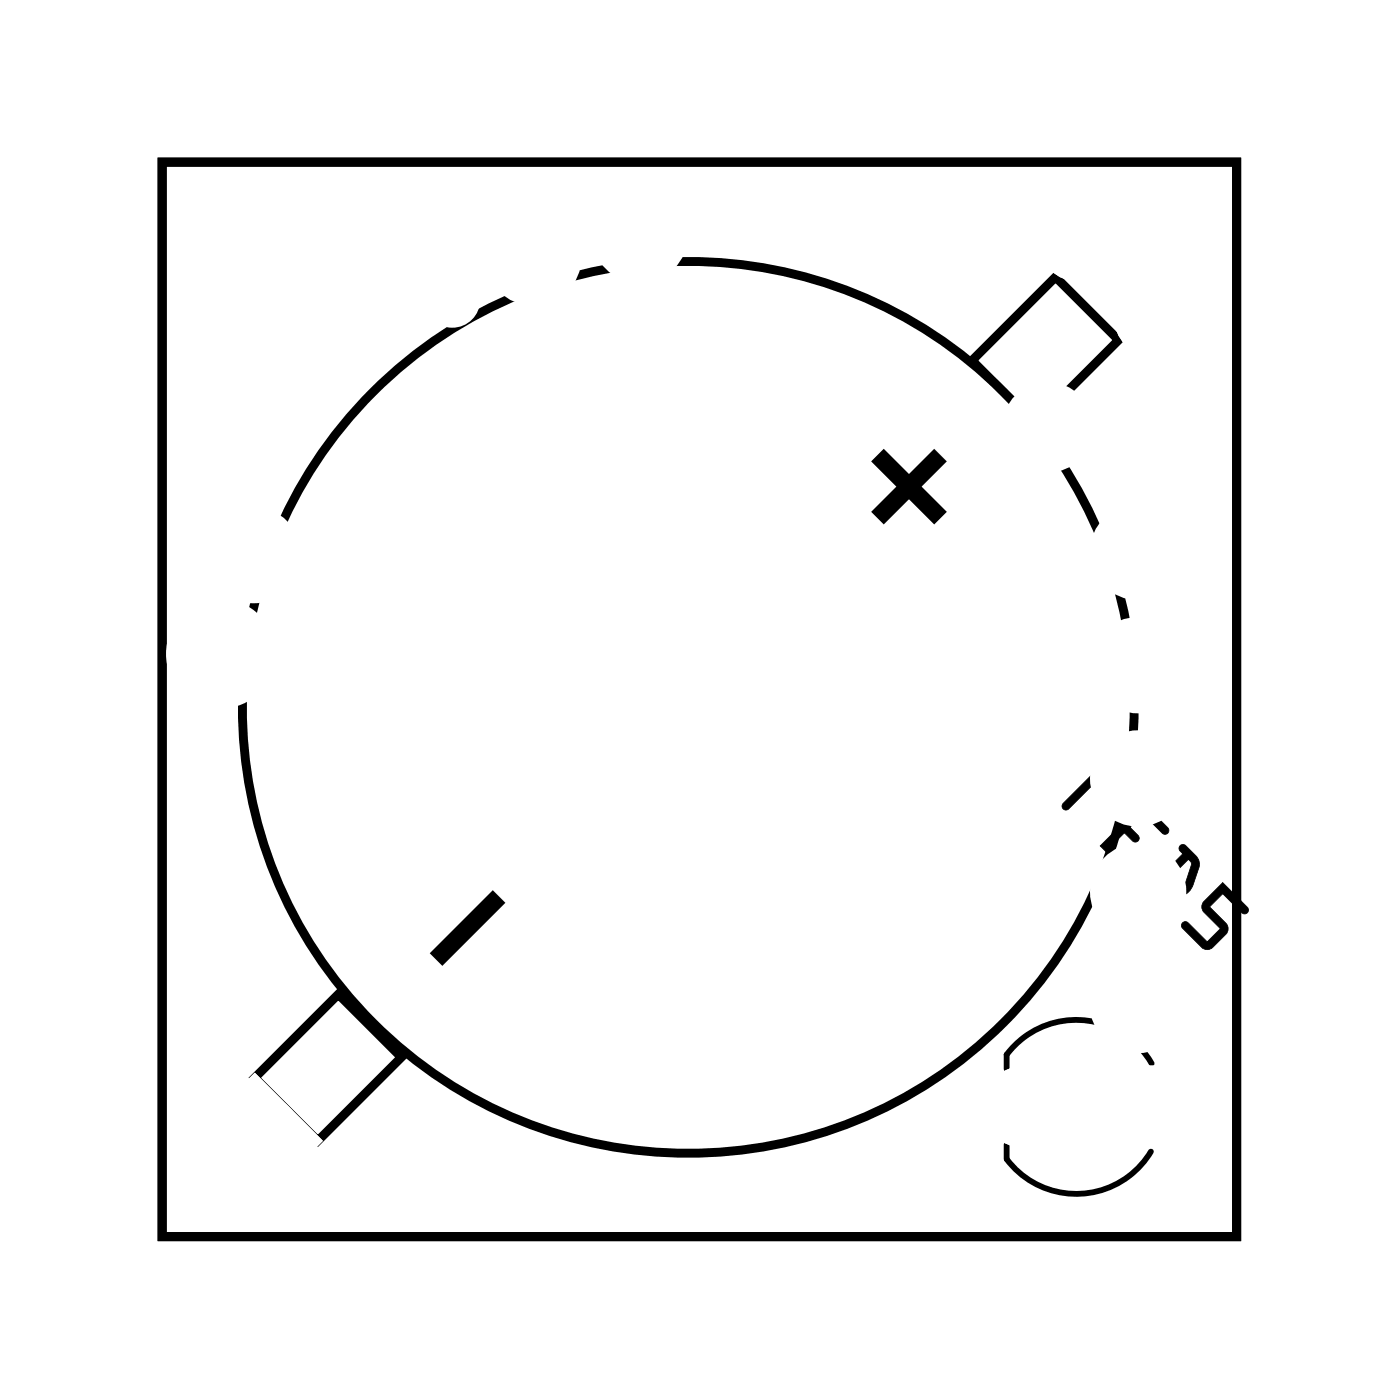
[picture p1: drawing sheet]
<svg xmlns="http://www.w3.org/2000/svg" width="31mm" height="31mm" viewBox="0 0 31 31" stroke-linecap="round" stroke-linejoin="round" font-family="sans-serif">
<g fill="none" stroke="#000" stroke-width=".2">
<path d="M3.6 3.6h24.1v24.1h-24.1zM21.8 8.1l1.9-1.9 1.4 1.4-1.9 1.9zM5.7 24.2l1.9-1.9 1.4 1.4-1.9 1.9z"/>
<circle cx="15.4" cy="15.9" r="10"/>
</g>
<path d="M3.6 3.6h24.1v24.1h-24.1z" fill="none" stroke="#000" stroke-width=".02"/>
<path d="M19.7 10.2l1.4 1.4M21.1 10.2l-1.4 1.4M11.2 20.1l-1.4 1.4" fill="none" stroke="#000" stroke-width=".4"/>
<path d="M22.6 23.7a1.95 1.95 0 0 1 3.2 .2M22.6 23.7v.3M22.6 25.7v.3M25.8 25.8a1.95 1.95 0 0 1-3.2 .2" fill="none" stroke="#000" stroke-width=".13"/>
<g fill="#000">
<path d="M24.7 17.1l-.9 .9a.1 .1 0 0 0 0 .1 .1 .1 0 0 0 .2 0l.7-.7 .5 .4a.1 .1 0 0 0 .1 0 .1 .1 0 0 0 0-.1zM24.7 17.1l.6 .6v.1h-.1l-.5-.4-.7 .7h-.2v-.1zM25.6 18l-.9 1 .5 .5a.1 .1 0 0 0 .2 0 .1 .1 0 0 0 0-.1l-.5-.4 .3-.3 .2 .2a.1 .1 0 0 0 .1 0 .1 .1 0 0 0 0-.2l-.2-.1 .3-.3 .5 .4a.1 .1 0 0 0 .1 0 .1 .1 0 0 0 0-.1zM25.6 18l.6 .7h-.1l-.5-.5-.3 .4 .2 .2v.1h-.1l-.2-.2-.3 .3 .5 .4-.1 .1-.6-.5zM25.6 19.8v.1l.4 .3 .7-.2 .2-.6-.3-.4a.1 .1 0 0 0-.1 0 .1 .1 0 0 0 0 .1l-.7 .8zM25.6 19.8l.2 .1 .7-.8v-.1l.4 .3-.1 .5-.3 .3-.5 .1-.4-.3zM26.6 19.3l.1 .1-.2 .5-.4 .1h-.2zM25.9 20l.2 .1 .4-.2 .2-.6zM27.4 19.8l-.5 .5 .5 .5-.3 .3-.4-.4a.1 .1 0 0 0-.2 0 .1 .1 0 0 0 0 .1l.4 .5h.2l.5-.5-.5-.5 .3-.3 .4 .5a.1 .1 0 0 0 .2 0 .1 .1 0 0 0 0-.2zM27.4 19.8l.6 .6-.1 .1-.5-.5-.3 .3 .4 .4v.2l-.3 .3-.2 .1-.5-.6h.1l.5 .4 .3-.3-.4-.5z"/>
<path d="M23.8 18v.1h.2l.7-.7 .5 .4 .1-.1-.6-.6zM25.6 18l-.9 1 .6 .5 .1-.1-.5-.4 .3-.3 .2 .2h.1v-.1l-.2-.2 .3-.3 .5 .4h.1zM26.5 19v.1l-.7 .8-.1-.1h-.1l.4 .4a.8 .8 0 0 0 .9-.7l-.1-.3-.2-.3zM26.7 19.3v.1l-.2 .5-.5 .1h-.1zM27.4 19.8l-.4 .5 .4 .5-.3 .3-.5-.4h-.1l.5 .6 .2-.1 .3-.3v-.2l-.4-.4 .3-.3 .4 .5 .2-.1z"/>
</g>
<circle cx="5" cy="14.7" r="1.1" fill="#fff"/>
<circle cx="5" cy="14.7" r="1.1" fill="none" stroke="#fff" stroke-width=".25"/>
<circle cx="10.1" cy="6.7" r=".35" fill="#fff"/>
<circle cx="10.1" cy="6.7" r=".35" fill="none" stroke="#fff" stroke-width=".55"/>
<path d="M5.7 24.6l1 1-1 1-1-1z" fill="#fff"/>
<path d="M5.7 24.6l1 1-1 1-1-1z" fill="none" stroke="#fff" stroke-width=".76" stroke-linecap="butt"/>
<circle cx="5.7" cy="25.6" r=".7" fill="#fff"/>
<circle cx="5.7" cy="25.6" r=".7" fill="none" stroke="#fff" stroke-width=".76" stroke-linecap="butt"/>
<circle cx="24.3" cy="5.3" r=".7" fill="#fff"/>
<circle cx="24.3" cy="5.3" r=".7" fill="none" stroke="#fff" stroke-width=".76" stroke-linecap="butt"/>
<circle cx="26" cy="7" r=".7" fill="#fff"/>
<circle cx="26" cy="7" r=".7" fill="none" stroke="#fff" stroke-width=".76" stroke-linecap="butt"/>
<path d="M5.7 24.6l1 1-1 1-1-1z" fill="#fff"/>
<path d="M5.7 24.6l1 1-1 1-1-1z" fill="none" stroke="#fff" stroke-width=".76" stroke-linecap="butt"/>
<circle cx="5.7" cy="25.6" r=".7" fill="#fff"/>
<circle cx="5.7" cy="25.6" r=".7" fill="none" stroke="#fff" stroke-width=".76" stroke-linecap="butt"/>
<circle cx="24.3" cy="5.3" r=".7" fill="#fff"/>
<circle cx="24.3" cy="5.3" r=".7" fill="none" stroke="#fff" stroke-width=".76" stroke-linecap="butt"/>
<circle cx="26" cy="7" r=".7" fill="#fff"/>
<circle cx="26" cy="7" r=".7" fill="none" stroke="#fff" stroke-width=".76" stroke-linecap="butt"/>
<circle cx="12" cy="10.3" r=".7" fill="#fff"/>
<circle cx="12" cy="10.3" r=".7" fill="none" stroke="#fff" stroke-width=".76" stroke-linecap="butt"/>
<circle cx="5.5" cy="10.3" r=".7" fill="#fff"/>
<circle cx="5.5" cy="10.3" r=".7" fill="none" stroke="#fff" stroke-width=".76" stroke-linecap="butt"/>
<circle cx="12" cy="5.8" r=".7" fill="#fff"/>
<circle cx="12" cy="5.8" r=".7" fill="none" stroke="#fff" stroke-width=".76" stroke-linecap="butt"/>
<circle cx="5.5" cy="5.8" r=".7" fill="#fff"/>
<circle cx="5.5" cy="5.8" r=".7" fill="none" stroke="#fff" stroke-width=".76" stroke-linecap="butt"/>
<circle cx="14.3" cy="5.3" r=".7" fill="#fff"/>
<circle cx="14.3" cy="5.3" r=".7" fill="none" stroke="#fff" stroke-width=".76" stroke-linecap="butt"/>
<circle cx="22" cy="5.3" r=".7" fill="#fff"/>
<circle cx="22" cy="5.3" r=".7" fill="none" stroke="#fff" stroke-width=".76" stroke-linecap="butt"/>
<circle cx="17.9" cy="12.4" r=".7" fill="#fff"/>
<circle cx="17.9" cy="12.4" r=".7" fill="none" stroke="#fff" stroke-width=".76" stroke-linecap="butt"/>
<circle cx="25.5" cy="12.4" r=".7" fill="#fff"/>
<circle cx="25.5" cy="12.4" r=".7" fill="none" stroke="#fff" stroke-width=".76" stroke-linecap="butt"/>
<circle cx="7.2" cy="14.2" r=".7" fill="#fff"/>
<circle cx="7.2" cy="14.2" r=".7" fill="none" stroke="#fff" stroke-width=".76" stroke-linecap="butt"/>
<circle cx="14.9" cy="14.2" r=".7" fill="#fff"/>
<circle cx="14.9" cy="14.2" r=".7" fill="none" stroke="#fff" stroke-width=".76" stroke-linecap="butt"/>
<circle cx="5.7" cy="12.5" r=".7" fill="#fff"/>
<circle cx="5.7" cy="12.5" r=".7" fill="none" stroke="#fff" stroke-width=".76" stroke-linecap="butt"/>
<circle cx="13.3" cy="12.5" r=".7" fill="#fff"/>
<circle cx="13.3" cy="12.5" r=".7" fill="none" stroke="#fff" stroke-width=".76" stroke-linecap="butt"/>
<circle cx="8.2" cy="18.2" r=".69" fill="#fff"/>
<circle cx="8.2" cy="18.2" r=".69" fill="none" stroke="#fff" stroke-width=".74" stroke-linecap="butt"/>
<circle cx="12.8" cy="22.8" r=".69" fill="#fff"/>
<circle cx="12.8" cy="22.8" r=".69" fill="none" stroke="#fff" stroke-width=".74" stroke-linecap="butt"/>
<circle cx="25.5" cy="24.8" r=".6" fill="#fff"/>
<circle cx="25.5" cy="24.8" r=".6" fill="none" stroke="#fff" stroke-width=".65" stroke-linecap="butt"/>
<path d="M24.9 24.2h1.2v1.2h-1.2z" fill="#fff"/>
<path d="M24.9 24.2h1.2v1.2h-1.2z" fill="none" stroke="#fff" stroke-width=".65" stroke-linecap="butt"/>
<circle cx="23" cy="24.8" r=".6" fill="#fff"/>
<circle cx="23" cy="24.8" r=".6" fill="none" stroke="#fff" stroke-width=".65" stroke-linecap="butt"/>
<circle cx="25.5" cy="24.8" r=".6" fill="#fff"/>
<circle cx="25.5" cy="24.8" r=".6" fill="none" stroke="#fff" stroke-width=".65" stroke-linecap="butt"/>
<path d="M24.9 24.2h1.2v1.2h-1.2z" fill="#fff"/>
<path d="M24.9 24.2h1.2v1.2h-1.2z" fill="none" stroke="#fff" stroke-width=".65" stroke-linecap="butt"/>
<circle cx="23" cy="24.8" r=".6" fill="#fff"/>
<circle cx="23" cy="24.8" r=".6" fill="none" stroke="#fff" stroke-width=".65" stroke-linecap="butt"/>
<circle cx="14.6" cy="9.1" r=".6" fill="#fff"/>
<circle cx="14.6" cy="9.1" r=".6" fill="none" stroke="#fff" stroke-width=".65" stroke-linecap="butt"/>
<path d="M14 8.5h1.2v1.2h-1.2z" fill="#fff"/>
<path d="M14 8.5h1.2v1.2h-1.2z" fill="none" stroke="#fff" stroke-width=".65" stroke-linecap="butt"/>
<circle cx="17.1" cy="9.1" r=".6" fill="#fff"/>
<circle cx="17.1" cy="9.1" r=".6" fill="none" stroke="#fff" stroke-width=".65" stroke-linecap="butt"/>
<path d="M17.2 14.2h1.4v1.4h-1.4z" fill="#fff"/>
<path d="M17.2 14.2h1.4v1.4h-1.4z" fill="none" stroke="#fff" stroke-width=".76" stroke-linecap="butt"/>
<circle cx="17.9" cy="14.9" r=".7" fill="#fff"/>
<circle cx="17.9" cy="14.9" r=".7" fill="none" stroke="#fff" stroke-width=".76" stroke-linecap="butt"/>
<circle cx="25.5" cy="14.9" r=".7" fill="#fff"/>
<circle cx="25.5" cy="14.9" r=".7" fill="none" stroke="#fff" stroke-width=".76" stroke-linecap="butt"/>
<circle cx="17.9" cy="17.5" r=".7" fill="#fff"/>
<circle cx="17.9" cy="17.5" r=".7" fill="none" stroke="#fff" stroke-width=".76" stroke-linecap="butt"/>
<circle cx="25.5" cy="17.5" r=".7" fill="#fff"/>
<circle cx="25.5" cy="17.5" r=".7" fill="none" stroke="#fff" stroke-width=".76" stroke-linecap="butt"/>
<circle cx="17.9" cy="20" r=".7" fill="#fff"/>
<circle cx="17.9" cy="20" r=".7" fill="none" stroke="#fff" stroke-width=".76" stroke-linecap="butt"/>
<circle cx="25.5" cy="20" r=".7" fill="#fff"/>
<circle cx="25.5" cy="20" r=".7" fill="none" stroke="#fff" stroke-width=".76" stroke-linecap="butt"/>
<circle cx="17.9" cy="22.5" r=".7" fill="#fff"/>
<circle cx="17.9" cy="22.5" r=".7" fill="none" stroke="#fff" stroke-width=".76" stroke-linecap="butt"/>
<circle cx="25.5" cy="22.5" r=".7" fill="#fff"/>
<circle cx="25.5" cy="22.5" r=".7" fill="none" stroke="#fff" stroke-width=".76" stroke-linecap="butt"/>
<circle cx="23.5" cy="9.6" r=".64" fill="#fff"/>
<circle cx="23.5" cy="9.6" r=".64" fill="none" stroke="#fff" stroke-width=".76" stroke-linecap="butt"/>
<circle cx="26" cy="9.6" r=".64" fill="#fff"/>
<circle cx="26" cy="9.6" r=".64" fill="none" stroke="#fff" stroke-width=".76" stroke-linecap="butt"/>
</svg>
